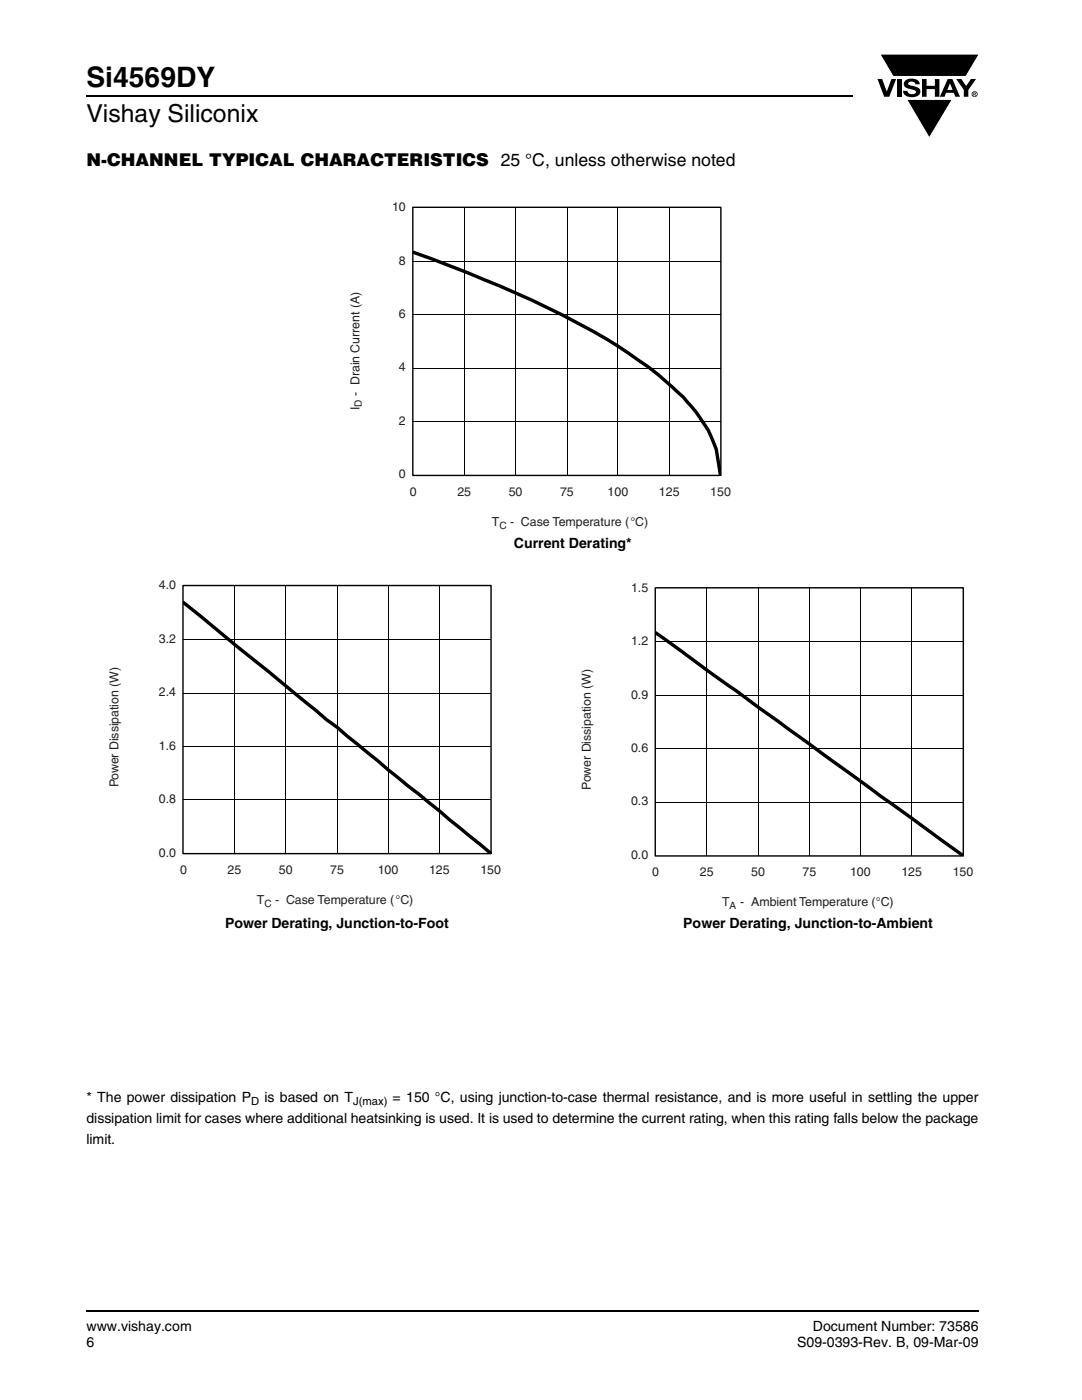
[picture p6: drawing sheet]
<svg xmlns="http://www.w3.org/2000/svg" width="216mm" height="279mm" viewBox="0 0 216 279" stroke-linecap="round" stroke-linejoin="round" font-family="sans-serif">
<defs><g id="words">
<text font-size="5.6" x="17.3" y="17.4">Si4569DY</text>
<text font-size="4.9" x="17.3" y="24.4">Vishay Siliconix</text>
<text font-size="3.5" x="17.3" y="33">N-CHANNEL TYPICAL CHARACTERISTICS 25 °C, unless otherwise noted</text>
<g font-size="2.8">
<text x="102.6" y="109.4">Current Derating*</text>
<text x="44.9" y="185.2">Power Derating, Junction-to-Foot</text>
<text x="136.3" y="185.2">Power Derating, Junction-to-Ambient</text>
<text x="17.3" y="219.8">* The power dissipation P</text>
<text x="52.8" y="219.8">is based on T</text>
<text x="78.3" y="219.8">= 150 °C, using junction-to-case thermal resistance, and is more useful in settling the upper</text>
<text x="17.3" y="224.1">dissipation limit for cases where additional heatsinking is used. It is used to determine the current rating, when this rating falls below the package</text>
<text x="17.3" y="228.3">limit.</text>
<text x="17.3" y="265.6">www.vishay.com</text>
<text x="17.3" y="268.8">6</text>
<text x="159" y="268.8">S09-0393-Rev. B, 09-Mar-09</text>
<text x="162.2" y="265.6">Document Number: 73586</text>
</g>
<g font-size="2.5" fill="#231f20">
<text x="78.2" y="42.1">10</text>
<text x="79.6" y="52.8">8</text>
<text x="79.6" y="63.5">6</text>
<text x="79.6" y="74.1">4</text>
<text x="71.7" y="81.8" transform="rotate(-90 71.7 81.8)">I</text>
<text x="71.7" y="79" transform="rotate(-90 71.7 79)">- Drain Current (A)</text>
<text x="79.6" y="84.8">2</text>
<text x="79.6" y="95.5">0</text>
<text x="81.8" y="98.9">0</text>
<text x="91.3" y="98.9">25</text>
<text x="101.5" y="98.9">50</text>
<text x="111.8" y="98.9">75</text>
<text x="121.2" y="98.9">100</text>
<text x="131.5" y="98.9">125</text>
<text x="141.7" y="98.9">150</text>
<text x="98.1" y="105">T</text>
<text x="101.8" y="105">- Case Temperature (°C)</text>
<text x="31.7" y="117.6">4.0</text>
<text x="125.9" y="118.1">1.5</text>
<text x="31.7" y="128.3">3.2</text>
<text x="125.9" y="128.7">1.2</text>
<text x="31.7" y="138.9">2.4</text>
<text x="125.9" y="139.4">0.9</text>
<text x="31.7" y="149.6">1.6</text>
<text x="125.9" y="150.1">0.6</text>
<text x="23.6" y="157.2" transform="rotate(-90 23.6 157.2)">Power Dissipation (W)</text>
<text x="31.7" y="160.3">0.8</text>
<text x="117.9" y="157.6" transform="rotate(-90 117.9 157.6)">Power Dissipation (W)</text>
<text x="125.9" y="160.7">0.3</text>
<text x="31.7" y="171">0.0</text>
<text x="125.9" y="171.4">0.0</text>
<text x="35.9" y="174.4">0</text>
<text x="45.4" y="174.4">25</text>
<text x="55.6" y="174.4">50</text>
<text x="65.9" y="174.4">75</text>
<text x="75.4" y="174.4">100</text>
<text x="85.6" y="174.4">125</text>
<text x="95.9" y="174.4">150</text>
<text x="130.2" y="174.9">0</text>
<text x="139.6" y="174.9">25</text>
<text x="149.9" y="174.9">50</text>
<text x="160.1" y="174.9">75</text>
<text x="169.6" y="174.9">100</text>
<text x="179.9" y="174.9">125</text>
<text x="190.1" y="174.9">150</text>
<text x="51.2" y="180.4">T</text>
<text x="54.9" y="180.4">- Case Temperature (°C)</text>
<text x="144.1" y="180.9">T</text>
<text x="147.7" y="180.9">- Ambient Temperature (°C)</text>
</g>
<g font-size="2.2">
<text x="50.1" y="220.5">D</text>
<text x="70.5" y="220.5">J(max)</text>
</g>
<g font-size="2" fill="#231f20">
<text x="72.2" y="81.2" transform="rotate(-90 72.2 81.2)">D</text>
<text x="99.6" y="105.6">C</text>
<text x="52.8" y="180.9">C</text>
<text x="145.6" y="181.4">A</text>
</g>
</g></defs>
<path d="M17.1 18.9h.2v.3h-.2zM17.1 261.5h.2v.4h-.2z" fill="#000"/>
<path d="M17.3 19.1h152.9M17.3 261.7h178.1" fill="none" stroke="#000" stroke-width=".36"/>
<path d="M175.1 10.7h20.4v17h-20.4z" fill="#fff"/>
<g fill="#000">
<path d="M175.1 15.8h.9l.9 2.5 1-2.5h.9l-1.4 3.5h-1zM175.6 10.8h19.8l-2.7 4.5h-14.5zM179 15.8h.9v3.5h-.9zM180.7 16.1a2.08 2.08 0 0 1 2.7 .3l.1 .4h-.9a.78 .78 0 0 0-.6-.5 .78 .78 0 0 0-.8 .4l.2 .3 1 .2a1.06 1.06 0 0 1 1.2 1 1.06 1.06 0 0 1-1 1.1 1.71 1.71 0 0 1-2.4-1.2h.9a.95 .95 0 0 0 .8 .7 .95 .95 0 0 0 .9-.4 1.3 1.3 0 0 0-1.2-.6 1.02 1.02 0 0 1-1.1-.6 1.02 1.02 0 0 1 .2-1.1zM184 15.8h.9v1.3h1.6v-1.3h.9v3.5h-.9v-1.5h-1.6v1.5h-.9zM180.9 19.8h9.1l-4.6 7.7zM190.8 15.8h1l1 1.4 .9-1.4h1l-1.5 2.2v1.3h-.9v-1.4z"/>
<path d="M189.6 16.6l-.6 1.3h1.1zM189.1 15.8h.9l1.6 3.5h-1l-.3-.8h-1.5l-.3 .8h-1z"/>
<path d="M194.4 18.6v.1h.2v-.1zM194.2 18.5h.5v.2l-.1 .1 .1 .3-.2-.3-.1 .3h-.2zM194 18.8a.45 .45 0 0 0 .9 0 .45 .45 0 0 0-.9 0zM193.9 18.8a.6 .6 0 0 1 1.2 0 .6 .6 0 0 1-1.2 0z"/>
</g>
<path d="M175.6 10.8h19.8l-2.7 4.5h-14.5zM180.9 19.8h9.1l-4.6 7.7z" fill="none" stroke="#fff" stroke-width=".2"/>
<path d="M69.6 40h76.2v66h-76.2z" fill="#fff"/>
<path d="M82.5 52.2h61.3M92.7 41.5v53.4M102.9 41.5v53.4M113.1 41.5v53.4M123.3 41.5v53.4M133.6 41.5v53.4M82.5 73.5h61.3M82.5 62.8h61.3M82.5 84.2h61.3" fill="none" stroke="#000" stroke-width=".2"/>
<path d="M82.5 50.3a238.5 238.5 0 0 1 38.7 17.5l4.1 2.6a60.4 60.4 0 0 1 12.7 10.8 30.4 30.4 0 0 1 4.1 6.3l.8 2.1 .9 5.2" fill="none" stroke="#000" stroke-width=".68"/>
<path d="M82.4 41.4h61.4v53.5h-61.4z" fill="none" stroke="#000" stroke-width=".28"/>
<path d="M21.5 115.5h78.5v65.9h-78.5z" fill="#fff"/>
<path d="M46.8 116.9v53.5M57 116.9v53.5M67.3 116.9v53.5M77.5 116.9v53.5M87.7 116.9v53.5M36.6 138.3h61.4M36.6 127.6h61.4M36.6 159.7h61.4M36.6 149h61.4" fill="none" stroke="#000" stroke-width=".2"/>
<path d="M36.6 120.2l61.3 50.1" fill="none" stroke="#000" stroke-width=".68"/>
<path d="M36.5 116.9h61.5v53.5h-61.5z" fill="none" stroke="#000" stroke-width=".28"/>
<path d="M115.8 116h78.4v65.9h-78.4z" fill="#fff"/>
<path d="M141 117.4v53.4M151.3 117.4v53.4M161.5 117.4v53.4M171.7 117.4v53.4M181.9 117.4v53.4M130.8 138.8h61.4M130.8 128.1h61.4M130.8 149.4h61.4M130.8 160.1h61.4" fill="none" stroke="#000" stroke-width=".2"/>
<path d="M130.8 126.3l61.3 44.4" fill="none" stroke="#000" stroke-width=".68"/>
<path d="M130.7 117.3h61.5v53.5h-61.5z" fill="none" stroke="#000" stroke-width=".28"/>
<use href="#words"/>
</svg>
